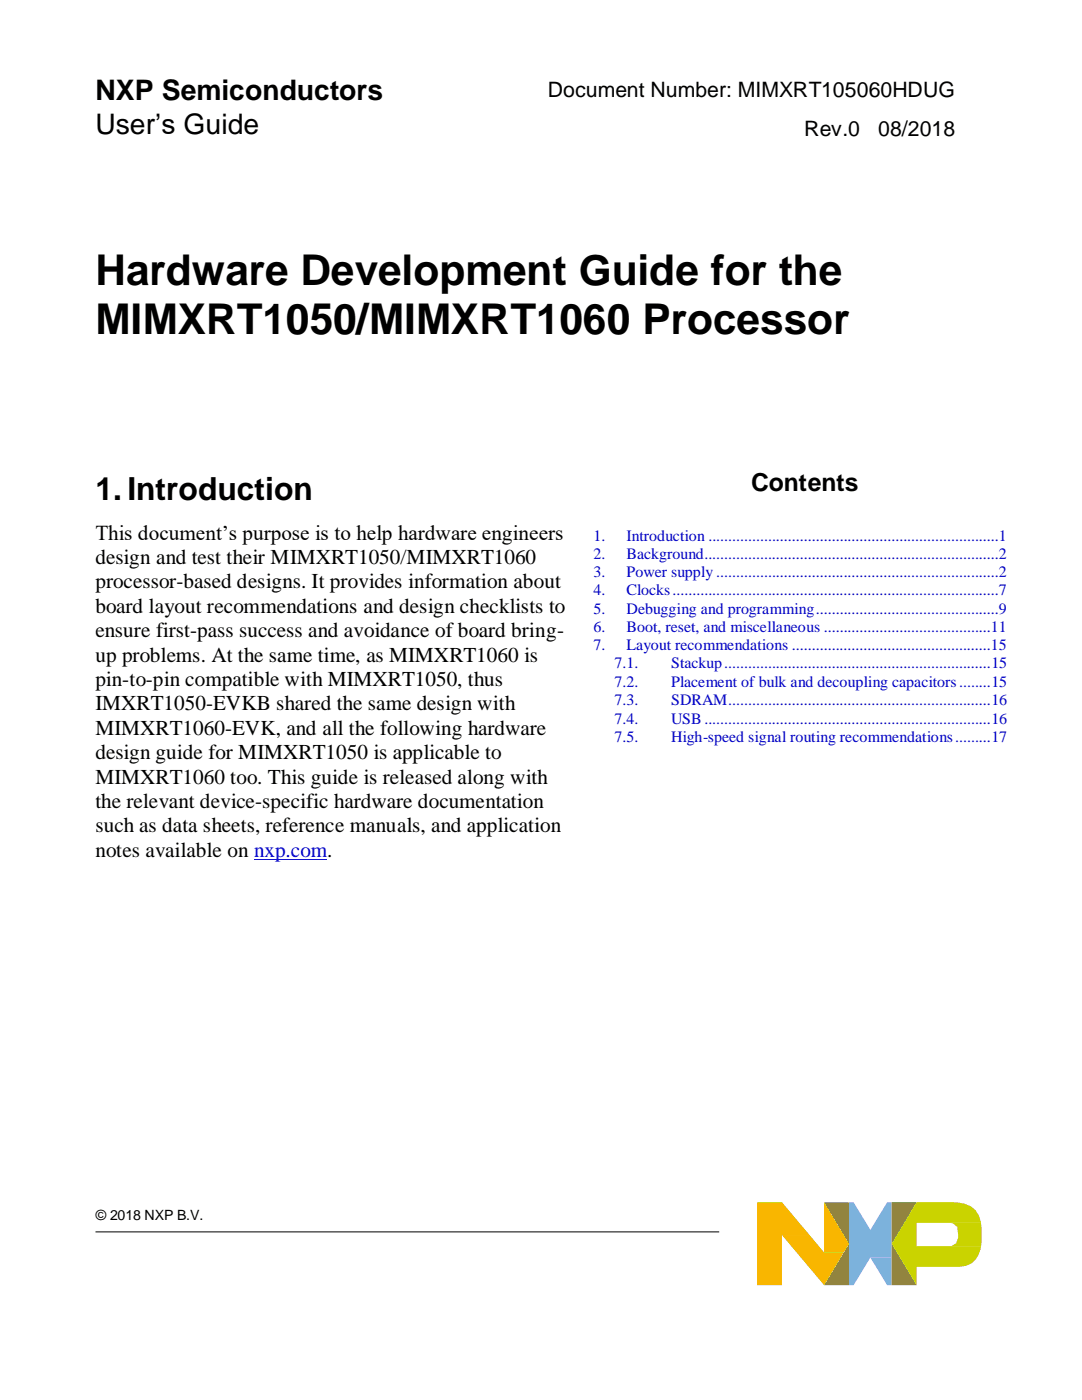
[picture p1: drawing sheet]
<svg xmlns="http://www.w3.org/2000/svg" width="216mm" height="279mm" viewBox="0 0 216 279" stroke-linecap="round" stroke-linejoin="round" font-family="sans-serif">
<defs><g id="words">
<g font-size="8.5">
<text x="19.1" y="56.9">Hardware Development Guide for the</text>
<text x="19.1" y="66.6">MIMXRT1050/MIMXRT1060 Processor</text>
</g>
<text font-size="6.3" x="19.1" y="99.7">1.Introduction</text>
<g font-size="5.6">
<text x="19.1" y="20">NXP Semiconductors</text>
<text x="19.1" y="26.7">User’s Guide</text>
</g>
<text font-size="4.9" x="149.9" y="97.9">Contents</text>
<g font-size="4.2">
<text x="109.3" y="19.3">Document Number: MIMXRT105060HDUG</text>
<text x="160.5" y="27.1">Rev.0</text>
<text x="175.2" y="27.1">08/2018</text>
<text x="19.1" y="107.7">This document’s purpose is to help hardware engineers</text>
<text x="19.1" y="112.6">design and test their MIMXRT1050/MIMXRT1060</text>
<text x="19.1" y="117.4">processor-based designs. It provides information about</text>
<text x="19.1" y="122.3">board layout recommendations and design checklists to</text>
<text x="19.1" y="127.1">ensure first-pass success and avoidance of board bring-</text>
<text x="19.1" y="132.1">up problems. At the same time, as MIMXRT1060 is</text>
<text x="19.1" y="136.9">pin-to-pin compatible with MIMXRT1050, thus</text>
<text x="19.1" y="141.8">IMXRT1050-EVKB shared the same design with</text>
<text x="19.1" y="146.6">MIMXRT1060-EVK, and all the following hardware</text>
<text x="19.1" y="151.5">design guide for MIMXRT1050 is applicable to</text>
<text x="19.1" y="156.4">MIMXRT1060 too. This guide is released along with</text>
<text x="19.1" y="161.3">the relevant device-specific hardware documentation</text>
<text x="19.1" y="166.1">such as data sheets, reference manuals, and application</text>
<text x="19.1" y="171">notes available on nxp.com.</text>
</g>
<g font-size="3.2" fill="#0000c2">
<text x="118.4" y="107.9">1.</text>
<text x="125" y="107.9">Introduction .........................................................................1</text>
<text x="118.4" y="111.5">2.</text>
<text x="125" y="111.5">Background..........................................................................2</text>
<text x="118.4" y="115.1">3.</text>
<text x="118.4" y="118.8">4.</text>
<text x="125" y="115.1">Power supply .......................................................................2</text>
<text x="125" y="118.8">Clocks..................................................................................7</text>
<text x="118.4" y="122.4">5.</text>
<text x="125" y="122.4">Debugging and programming..............................................9</text>
<text x="118.4" y="126.2">6.</text>
<text x="118.4" y="129.8">7.</text>
<text x="125" y="126.2">Boot, reset, and miscellaneous ..........................................11</text>
<text x="125" y="129.8">Layout recommendations ..................................................15</text>
<text x="122.6" y="133.4">7.1.</text>
<text x="122.6" y="137.1">7.2.</text>
<text x="133.9" y="133.4">Stackup...................................................................15</text>
<text x="133.9" y="137.1">Placement of bulk and decoupling capacitors........15</text>
<text x="122.6" y="140.7">7.3.</text>
<text x="133.9" y="140.7">SDRAM..................................................................16</text>
<text x="122.6" y="144.4">7.4.</text>
<text x="122.6" y="148.1">7.5.</text>
<text x="133.9" y="144.4">USB........................................................................16</text>
<text x="133.9" y="148.1">High-speed signal routing recommendations.........17</text>
</g>
<text font-size="2.8" x="19.1" y="243.5">© 2018 NXP B.V.</text>
</g></defs>
<path d="M19 245.9h124.5" fill="none" stroke="#000" stroke-width=".2"/>
<g fill="#7cb2dc">
<path d="M169.4 239.9h.9l3.4 5.5h4.2v5.6h-4.2l-3.4 5.5h-.9z" fill-rule="evenodd"/>
<path d="M173.7 251h4.2v5.5h-.9z" fill-rule="evenodd"/>
<path d="M177 239.9h.9v5.5h-4.2z" fill-rule="evenodd"/>
</g>
<path d="M164.4 239.9h5v16.6h-5l5-8.3z" fill-rule="evenodd" fill="#968534"/>
<path d="M177.9 239.9h5l-5 8.3 5 8.3h-5z" fill-rule="evenodd" fill="#749930"/>
<g fill="#cad300">
<path d="M182.9 239.9h7.1a8 8 0 0 1 3.7 .9 4.5 4.5 0 0 1 2 3.3h-12.8v4.6h12.9a4.3 4.3 0 0 1-4.5 4.1h-8.4v3.7l-5-8.3z" fill-rule="evenodd"/>
<path d="M182.9 248.7h6.9l1-.6 .4-1.1-.2-2.2-.8-.6-1-.1h6.5l.1 1v3.6z" fill-rule="evenodd"/>
</g>
<g fill="#f9b600">
<path d="M151.1 239.9h4.9l5.5 6.6h-5.5v10h-4.9z" fill-rule="evenodd"/>
<path d="M156 246.5h5.5l2.9 3.4h4l-4 6.6z" fill-rule="evenodd"/>
<path d="M164.4 239.9l5 8.3-1 1.7h-4z" fill-rule="evenodd"/>
</g>
<path d="M50.7 171.5h14.6" fill="none" stroke="#00f" stroke-width=".2"/>
<use href="#words"/>
</svg>
